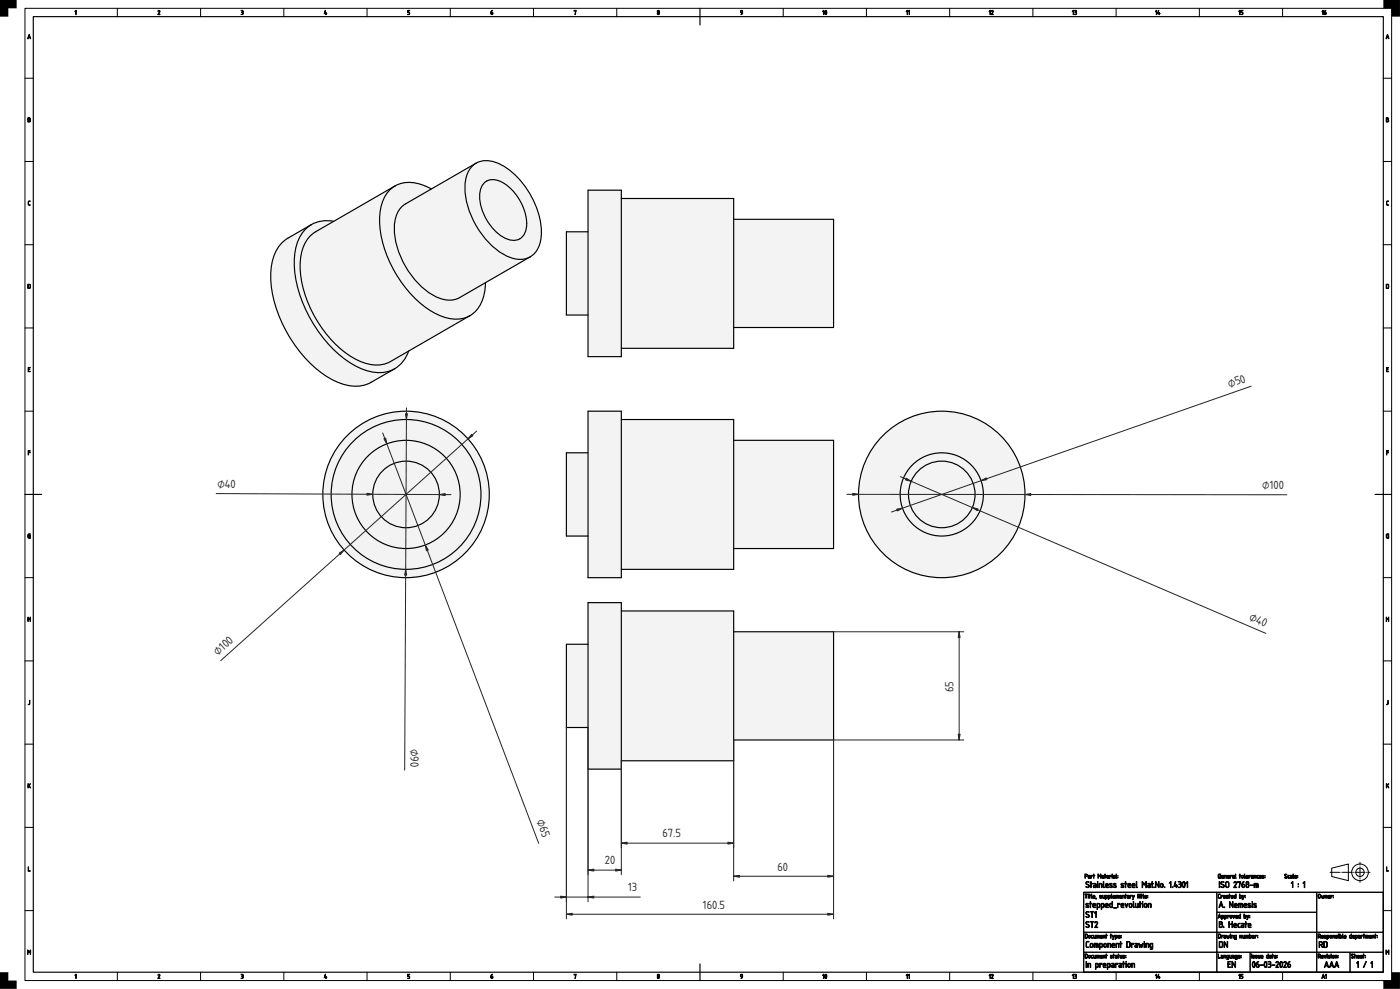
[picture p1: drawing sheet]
<svg xmlns="http://www.w3.org/2000/svg" width="841mm" height="594mm" viewBox="0 0 841 594" stroke-linecap="round" stroke-linejoin="round" font-family="sans-serif">
<defs><g id="words">
<g font-size="6.7" fill="#212529">
<text x="739" y="233" transform="rotate(-19 739 233)">⌀50</text>
<text x="131" y="293">⌀40</text>
<text x="758" y="294">⌀100</text>
<text x="750" y="372" transform="rotate(23 750 372)">⌀40</text>
<text x="131" y="394" transform="rotate(-42 131 394)">⌀10</text>
<text x="573" y="416" transform="rotate(-90 573 416)">65</text>
<text x="247" y="450" transform="rotate(90 247 450)">⌀90</text>
<text x="322" y="493" transform="rotate(69 322 493)">⌀65</text>
<text x="398" y="503">67.5</text>
<text x="363" y="519">20</text>
<text x="467" y="523">60</text>
<text x="377" y="535">13</text>
<text x="422" y="546">160.5</text>
</g>
</g></defs>
<path d="M20 10h811v574h-811zM420 5v10M15 297h10M826 297h10M651 536h180v48h-180zM420 579v10" fill="none" stroke="#000" stroke-width=".7"/>
<g fill="none" stroke="#000" stroke-width=".6">
<path d="M15 5h821v584h-821zM70 5v5M120 5v5M170 5v5M220 5v5M270 5v5M320 5v5M370 5v5M470 5v5M520 5v5M570 5v5M620 5v5"/>
<path d="M670 5v5M720 5v5M770 5v5M15 47h5M831 47h5M15 97h5M831 97h5M15 147h5M831 147h5M15 197h5M831 197h5M15 247h5"/>
<path d="M831 247h5M420 297h.1M15 347h5M831 347h5M15 397h5M831 397h5M15 447h5M831 447h5M15 497h5M831 497h5M651 536h80v24h-80zM731 536h60v12h-60z"/>
<path d="M791 536h40v24h-40zM800 521l10-2v10l-10-3zM15 547h5M651 560h80v12h-80zM731 560h60v12h-60zM731 548h60v12h-60zM791 560h40v12h-40zM831 547h5M651 572h80v12h-80zM731 572h20v12h-20zM751 572h40v12h-40zM791 572h20v12h-20z"/>
<path d="M811 572h20v12h-20zM70 584v5M120 584v5M170 584v5M220 584v5M270 584v5M320 584v5M370 584v5M470 584v5M520 584v5M570 584v5M620 584v5"/>
<path d="M670 584v5M720 584v5M770 584v5"/>
<circle cx="817" cy="524" r="5"/>
<circle cx="817" cy="524" r="2.5"/>
</g>
<g fill="#000" stroke="#000" stroke-width=".6">
<path d="M46 6v3v-2h-1zM95 6l1 1-1 2h1h-1l1-2zM145 6h1v1a1 1 0 0 1 0 1 1 1 0 0 1-1 1 .7 .7 0 0 0 1-1 .7 .7 0 0 0-1-1h1zM195 6v2h1v1l-1-1zM245 6h1h-1v1l1 1v1h-1l1-1-1-1zM345 6h1l-1 3 1-3-1 1zM17 121h1h-1v2h1h-1zM833 121h1h-1v2h1h-1zM17 221h1h-1v1h1h-1v1h1h-1zM833 221h1h-1v1h1h-1v1h1h-1zM17 271h1h-1v1h1h-1v1zM833 271h1h-1v1h1h-1v1z"/>
<path d="M17 321h1h-1v2h1v-1v1h-1zM833 321h1h-1v2h1v-1v1h-1zM17 371v1h1v-1v2v-1h-1v1zM833 371v1h1v-1v2v-1h-1v1zM18 421v2h-1h1zM834 421v2h-1h1zM17 471v1l1-1v1v1l-1-1v1zM833 471v1l1-1v1v1l-1-1v1zM17 521v2h1h-1zM833 521v2h1h-1zM17 571v1l1-1v2v-2l-1 1v-1v2zM833 571v1l1-1v2v-2l-1 1v-1v2z"/>
<path d="M46 585v3v-2h-1zM95 585l1 1-1 2h1h-1l1-2zM145 585h1v1a1 1 0 0 1 0 1 1 1 0 0 1-1 1 .7 .7 0 0 0 1-1 .7 .7 0 0 0-1-1h1zM195 585v2h1v1l-1-1zM245 585h1h-1v1l1 1v1h-1l1-1-1-1zM345 585h1l-1 3 1-3-1 1z"/>
<path d="M295 7l1-1-1 1a.8 .8 0 0 1 1 1 .8 .8 0 0 1 0 1 .8 .8 0 0 1-1-1zM295 8h1z"/>
<path d="M395 8a.5 .5 0 0 0 1 0 .5 .5 0 0 0-1 0zM395 7a.5 .5 0 0 0 1 0 .5 .5 0 0 0-1 0zM395 6h1v1a.9 .9 0 0 1 0 1 .9 .9 0 0 1-1 0z"/>
<path d="M445 6a1.5 1.5 0 0 1 0 3l1-1-1-1zM445 7a.5 .5 0 0 0 1 0 .5 .5 0 0 0-1 0z"/>
<path d="M495 6v3v-2h-1zM496 6v3v-2zM496 6a1.2 1.2 0 0 1 1 1 1.2 1.2 0 0 1-1 2z"/>
<path d="M545 6v3v-2h-1zM546 6v3v-2z"/>
<path d="M595 6v3v-2h-1zM596 6l1 1-1 2h1h-2l1-2z"/>
<path d="M645 6v3v-2h-1zM645 6h1l1 1a1 1 0 0 1 0 1 1.1 1.1 0 0 1-2 1 .7 .7 0 0 0 1-1 .7 .7 0 0 0 0-1z"/>
<path d="M695 6v3v-2h-1zM696 6v2h1l-1 1-1-1z"/>
<path d="M745 6v3v-2h-1zM745 6h2h-1v1l1 1-1 1h-1l1-1-1-1z"/>
<path d="M795 6v3v-2h-1zM796 7v-1v1a.8 .8 0 0 1 1 1 .8 .8 0 0 1-1 1 .8 .8 0 0 1-1-1z"/>
<path d="M17 21l1 2h-1zM18 21l-1 1h1z"/>
<path d="M833 21l1 2h-1zM834 21l-1 1h1z"/>
<path d="M17 71h1v2h-1zM17 72v1h1v-1zM17 71v1h1v-1z"/>
<path d="M833 71h1v2h-1zM833 72v1h1v-1zM833 71v1h1v-1z"/>
<path d="M17 171v2h1v-2zM17 171h1v2h-1z"/>
<path d="M833 171v2h1v-2zM833 171h1v2h-1z"/>
<path d="M652 537h1l-1 3v-3zM654 538v2zM655 537v1v2zM656 537v3zM657 538l1 1zM657 538h1v1h-1l1 1-1-1zM658 539v1zM661 538h1h-1l1 1v1l-1-1h1zM662 538l1 1 1-1v2l-2-1zM664 538v1h1v-1zM664 538a.9 .9 0 0 1 1 1 .9 .9 0 0 1-1 1zM666 538v1h1v-1zM666 538a.9 .9 0 0 1 1 1 .9 .9 0 0 1-1 1zM668 537v3zM669 538l1 1zM669 538h1v1h-1l1 1-1-1zM670 538a1.2 1.2 0 0 1 2 0 1.2 1.2 0 0 1 0 2v-2l-1 2v-2h-1v2zM673 538l1 1zM673 538h1v1h-1l1 1-1-1zM674 538h1v2v-2h-1v2zM676 537l1 1h-1v2zM677 539h1zM677 538h1v2l-1-1h1zM679 538h1h-1v2zM680 538l1 1 1-1-1 2zM684 537v1v2zM685 538v2zM686 537v1v2zM687 537v3zM688 538l1 1zM688 538h1v1h-1l1 1-1-1z"/>
<path d="M652 525v1h1v-1zM652 525h1v1l-1 1v1zM654 527h1zM654 526h1v2l-1-1h1zM655 526h1l-1 2zM657 525l1 1h-1v2zM660 525v1l1-1v3v-2l-1 1v-1v2zM662 527h1zM662 526h1v2l-1-1h1zM664 525v1v2zM665 526l1 1zM665 526h1v1h-1l1 1-1-1zM667 526h1h-1v2zM668 526v2zM669 527h1zM669 526h1v2l-1-1h1zM670 525l1 3z"/>
<path d="M653 530h1h-1l1 1a1 1 0 0 1 0 2 1.1 1.1 0 0 1-2-1l2 1v-1l-2-1zM655 530l1 1-1 2v-2zM657 532v1h1v-1zM657 531h1v2h-1v-1h1v-1zM659 531v2zM659 530a.5 .5 0 0 1 1 0 .5 .5 0 0 1-1 0zM660 531h2v2v-2h-1l-1 2zM663 530v3zM665 531l-1 1h2l-1-1zM664 531h2v1h-2l2 1h-2zM667 531h1h-1l1 1a.8 .8 0 0 1 0 1 .8 .8 0 0 1-1 0h1l-1-1zM669 531h1h-1l1 1a.8 .8 0 0 1 0 1 .8 .8 0 0 1-1 0h1l-1-1zM674 531h1h-1l1 1a.8 .8 0 0 1 0 1 .8 .8 0 0 1-1 0h1l-1-1zM676 530v1h1h-1v2v-2zM678 531v1h1v-1zM678 531h1v1h-1l1 1h-1zM681 531l-1 1h1v-1zM680 531h2v1h-2l2 1h-2zM683 530v3zM686 530l1 1 2-1v3l-1-3-1 2-1-2v3zM690 532v1h1v-1zM690 531h1v2h-2l1-1h1v-1zM692 530v1h1h-1v2v-2zM694 530l2 2v-2v3l-2-3v3zM698 531l-1 1 1 1v-2zM697 532a1.2 1.2 0 0 1 2 0 1.2 1.2 0 0 1-2 0zM703 530v3v-3h-1zM704 533h1zM706 530v2h1v-1v1v1v-1h-2zM708 530h1v1a1.3 1.3 0 0 1 1 2 1.3 1.3 0 0 1-2 0 .9 .9 0 0 0 1-1 .9 .9 0 0 0-1-1l1-1zM711 530a1.8 1.8 0 0 0 0 3l1-2zM711 530a1.8 1.8 0 0 1 1 1 1.8 1.8 0 0 1-1 2l-1-2zM713 530v3v-3h-1z"/>
<path d="M732 537h1l-1 1v1l1 1-1-1zM733 538h1v2zM735 538l1 1zM735 538h1v1h-1l1 1-1-1zM737 539h1zM737 538h1v2l-1-1h1zM738 537l1 1v2zM740 538l1 1zM740 538h1v1h-1l1 1-1-1zM742 538v1v-1zM741 538h1l1-1v3l-2-1zM745 538v1l1-1zM745 537v1h1v2l-1-1zM746 538l1 1 1-1-1 2z"/>
<path d="M732 530l1 3zM734 530h1h-1l1 1a1 1 0 0 1 0 2 1 1 0 0 1-1-1l1 1v-1l-2-1zM737 530v2v1l1-1v-2zM736 530h2v2v1l-2-1zM741 530h2l-1 3h1h-2l2-3h-1h-1zM744 530h1l-1 3 1-3h-1zM746 530h1l-1 1a1 1 0 0 1 2 0 1.1 1.1 0 0 1-1 2 1 1 0 0 1-1-1zM746 531v2h1v-1zM749 532a.7 .7 0 0 0 1 0 .7 .7 0 0 0-1 0zM749 530a.6 .6 0 0 0 1 0 .6 .6 0 0 0-1 0zM749 530h1v1a1.1 1.1 0 0 1 0 2 1.1 1.1 0 0 1-1 0 1.1 1.1 0 0 1 0-2zM751 532h2zM753 531h3v2l-1-2v2l-1-2-1 2z"/>
<path d="M732 525h1l-1 1v1h1v-1v2l-1-1zM734 526l1 1zM734 526h1v1h-1l1 1-1-1zM736 526h1v2l-1-2v2zM738 526v1zM737 526h1v1h-1l1 1-1-1zM739 526h1h-1v2zM741 526h1v2l-2-1h1zM742 525v3zM745 525v1v2zM746 526l1 1v-1zM745 527a1 1 0 0 1 2 0 1 1 0 0 1-2 0zM748 525v3zM749 526v1zM749 526h1v1h-1l1 1-2-1zM750 526h1h-1v2zM752 527h1zM752 526h1v2l-1-1h1zM753 526h1l1 2-1-2-1 2zM755 526h1h-1v1l1 1-1-1zM757 526v1zM757 526h1v1h-1l1 1-2-1zM758 526h1h-1l1 1v1l-1-1h1z"/>
<path d="M772 525h1l-1 1h1a.7 .7 0 0 1 0 1 .7 .7 0 0 1-1 0h1l-1-1zM774 526h1h-1v1l1 1-1-1zM775 527h1zM775 526h1v2l-1-1h1zM777 525v3zM778 526l1 1zM778 526h1v1h-1l1 1-1-1z"/>
<path d="M776 530l1 3-1-3zM780 532v1zM783 530l1 3-1-3z"/>
<path d="M792 537v2h1v-1zM792 537l1 1v2l-1-1zM794 538v1l1-1v1l1-1-1 2v-1l-1 1zM796 538h1v2v-2h-1v2zM798 538l1 1zM798 538h1v1h-1l1 1-1-1zM799 538h1v2z"/>
<path d="M653 548h1h-1l1 1a1 1 0 0 1 0 2 1.1 1.1 0 0 1-2-1l2 1v-1l-2-1zM655 548h2h-1v3v-3zM658 548v3v-3z"/>
<path d="M653 554h1h-1l1 1a1 1 0 0 1 0 2 1.1 1.1 0 0 1-2-1l2 1v-1l-2-1zM655 554h2h-1v3v-3zM658 554h1l-1 3h1h-1l1-3h-1z"/>
<path d="M652 543h2h-1l1 1a.8 .8 0 0 1 0 1 1 1 0 0 1-2 0h2l-2-1zM655 542v1h1h-1v2l-1-2zM657 543v1h1v-1zM657 543h1v1h-1l1 1h-1zM659 543v2h1v-2zM659 543a1.4 1.4 0 0 1 2 0 1.4 1.4 0 0 1-1 2h-1v1zM662 543v2h1v-2zM662 543a1.4 1.4 0 0 1 1 0 1.4 1.4 0 0 1 0 2h-1v1zM665 543l-1 1h1v-1zM664 543h2v1h-2l2 1h-2zM667 543v2h1v-2zM667 543h1v-1v3h-1zM669 545h2zM671 543h2h-1l-1 2zM674 543v1h1v-1zM674 543h1v1h-1l1 1h-2zM676 543l1 1 1-1-1 2zM679 543v1v1l1-2zM678 544a1.2 1.2 0 0 1 2 0 1.2 1.2 0 0 1-2 0zM681 542v3zM682 543l1 2 1-2v2h-2zM685 542v1h1h-1v2l-1-2zM686 543v2zM686 542a.5 .5 0 0 1 1 0 .5 .5 0 0 1-1 0zM688 543v1v1l1-2zM687 544a1.2 1.2 0 0 1 2 0 1.2 1.2 0 0 1-2 0zM690 543h2v2l-1-2h-1v2z"/>
<path d="M733 549v3v-1h-1zM733 550l-1 1h1zM734 550v1h1v-1zM734 550a.9 .9 0 0 1 1 1 .9 .9 0 0 1-1 1zM736 550v1h1v-1zM736 550a.9 .9 0 0 1 1 1 .9 .9 0 0 1-1 1zM737 550h1v2zM739 550l1 1v-1zM739 551a.9 .9 0 0 1 1 0 .9 .9 0 0 1-1 0zM741 550v1l1-1-1 2zM743 550v1zM742 550h1v1h-1l1 1-1-1zM744 550v1h1v-1zM744 550h1v-1v3l-1-1zM747 550v1h1v-1zM747 549l1 1h1l-1 2-1-1zM749 550l1 1v-1l-1 2z"/>
<path d="M733 542l2 3-1-1h-1l-1 1zM734 542l-1 2h1zM735 545h1zM739 542l1 2 1-2v3l-2-3v3zM742 543v1h1v-1zM742 543h1v1h-1l1 1h-1zM744 543h2v2v-2h-1v2v-2h-1v2zM748 543v1h1l-1-1zM747 543h2v1h-1l1 1h-2zM750 543h1h-1l1 1a.8 .8 0 0 1 0 1 .8 .8 0 0 1-1 0h1l-1-1zM752 543v2zM752 542a.5 .5 0 0 1 1 0 .5 .5 0 0 1-1 0zM753 543h2h-2l1 1a.8 .8 0 0 1 0 1 .8 .8 0 0 1-1 0h2l-2-1z"/>
<path d="M732 554h2l1 2-1 1h-2zM733 555v2h1v-1zM733 554v1h1v-1zM738 554l1 1h1v-1v3v-2h-1l-1 2zM742 555l-1 1h2l-1-1zM741 555h2v1h-2l2 1h-2zM744 555h1a1.1 1.1 0 0 0-1 1 1.1 1.1 0 0 0 1 1 1 1 0 0 1-1 0 1 1 0 0 1 0-2zM746 556v1h1v-1zM746 555h1v2h-1v-1h1v-1zM748 554l1 1-1 2v-2zM750 555v1h1v-1zM750 555h1l1 1h-2l2 1h-2z"/>
<path d="M652 561v2h1v-1zM652 561h1v3h-1zM654 562l1 1v-1zM653 563a1 1 0 0 1 2 0 1 1 0 0 1-2 0zM656 562v1v1v-1zM657 562v1h1v-1v2l-1-1zM659 562a1.2 1.2 0 0 1 1 0 1.2 1.2 0 0 1 0 2v-2v2l-1-2v2zM661 562l1 1zM661 562h1v1h-1l1 1-1-1zM663 562h1v2v-2h-1v2zM664 561l1 1v2zM667 561l1 1h-1v2zM668 562l1 1 1-1-1 2zM670 562v1h1v-1zM670 562a.9 .9 0 0 1 1 1 .9 .9 0 0 1-1 1zM672 562l1 1zM672 562h1v1h-1l1 1-1-1z"/>
<path d="M652 573v2h1v-1zM652 573h1v3h-1zM654 574l1 1v-1zM653 575a1 1 0 0 1 2 0 1 1 0 0 1-2 0zM656 574v1v1v-1zM657 574v1h1v-1v2l-1-1zM659 574a1.2 1.2 0 0 1 1 0 1.2 1.2 0 0 1 0 2v-2v2l-1-2v2zM661 574l1 1zM661 574h1v1h-1l1 1-1-1zM663 574h1v2v-2h-1v2zM664 573l1 1v2zM667 574h1h-1l1 1v1l-1-1h1zM669 573l1 1h-1v2zM670 575h1zM670 574h1v2l-1-1h1zM672 573l1 1h-1v2zM673 574v1h1v-1v2l-1-1zM675 574h1h-1l1 1v1l-1-1h1z"/>
<path d="M653 566h1h-1v2l1 1h-2zM655 567v1l1 1v-2zM654 568a1.5 1.5 0 0 1 3 0 1.5 1.5 0 0 1-3 0zM657 567h3v2l-1-2v2l-1-2-1 2zM661 567v2h1v-2zM661 567a1.4 1.4 0 0 1 1 0 1.4 1.4 0 0 1 0 2h-1v1zM664 567l-1 1 1 1v-2zM663 568a1.2 1.2 0 0 1 2 0 1.2 1.2 0 0 1-2 0zM665 567h2v2v-2h-1l-1 2zM668 567v1h1v-1zM668 567h2v1h-2l2 1h-2zM670 567h2v2v-2h-1l-1 2zM673 566v1h1h-1v2v-2zM677 566v3h1l1-3zM677 566h1h1v3h-1h-1zM680 567h1h-1v2zM682 568v1h1v-1zM682 567h1v2h-1v-1h1v-1zM684 567l1 1v-1l1 1 1-1-1 2-1-1v1zM687 567v2zM687 566a.5 .5 0 0 1 1 0 .5 .5 0 0 1-1 0zM688 567h2v2v-2h-1l-1 2zM691 567v2h1v-2zM691 567h2l-1 3h-1h1v-1a1.4 1.4 0 0 1-1-1 1.4 1.4 0 0 1 0-1z"/>
<path d="M732 573v2l1 1h-1zM734 574h1v2l-2-1h1zM735 574h1v2v-2h-1v2zM737 574v1h1v-1zM737 574h1v2h-1h1l-1-1zM739 574v1h1v-1v2l-1-1zM740 574h1v2l-1-1h1zM742 574v1h1v-1zM742 574h1v2h-1h1l-1-1zM744 574l1 1zM744 574h1v1h-1l1 1-1-1z"/>
<path d="M732 561v2h1v-1zM732 561h1v3h-1zM734 562h1h-1v2zM735 563h1zM735 562h1v2l-1-1h1zM737 562v1l1-1v1l1-1-1 2v-1l-1 1zM739 562v2zM740 562h1v2v-2h-1v2zM742 562v1h1v-1zM742 562h1l-1 2h1l-1-1zM745 562h1v2v-2h-1v2zM747 562v1h1v-1v2l-1-1zM748 562a1.2 1.2 0 0 1 2 0 1.2 1.2 0 0 1 0 2l-1-2v2v-2h-1v2zM751 562v1v-1zM751 561v1h1l-1 2-1-1zM753 562v1zM752 562h1v1h-1l1 1-1-1zM754 562h1h-1v2z"/>
<path d="M733 566v3h1v-3zM732 566h2h1v3h-1h-2zM735 566l2 2v-2v3l-1-3-1 3z"/>
<path d="M752 573v3zM753 574h1h-1l1 1v1l-2-1h1zM754 574h1h-1l1 1v1l-1-1h1zM756 574v1h1v-1v2l-1-1zM758 574l1 1zM758 574h1v1h-1l1 1-1-1zM761 574v1h1v-1zM761 574h1v-1v3l-1-1zM763 574h1v2l-2-1h1zM764 573l1 1-1 2zM766 574v1zM766 574h1v1h-1l1 1-2-1z"/>
<path d="M753 578a1.8 1.8 0 0 0 0 3l1-2zM753 578a1.8 1.8 0 0 1 1 1 1.8 1.8 0 0 1-1 2l-1-2zM755 578h1l-1 1a1 1 0 0 1 1 0 1 1 0 0 1 0 2 1 1 0 0 1-1-1zM755 579v2h1v-1zM757 580h2zM760 578a1.8 1.8 0 0 0 1 3v-2zM760 578a1.8 1.8 0 0 1 1 1 1.8 1.8 0 0 1-1 2l-1-2zM762 578h1v1a1.3 1.3 0 0 1 0 2 1.3 1.3 0 0 1-1 0 .9 .9 0 0 0 1-1 .9 .9 0 0 0-1-1l1-1zM764 580h2zM767 578h1l-1 3h1h-2l2-3h-1h-1zM770 578a1.8 1.8 0 0 0 0 3v-2zM769 578a1.8 1.8 0 0 1 2 1 1.8 1.8 0 0 1-2 2v-2zM771 578h2l-1 3h1h-2l2-3h-1h-1zM774 578h1l-1 1a1 1 0 0 1 1 0 1 1 0 0 1 0 2 1 1 0 0 1-1-1zM774 579v2h1v-1z"/>
<path d="M792 573v1h1v-1zM792 573h1v2v1v-1h-1v1zM794 574l1 1zM794 574h1v1h-1l1 1-1-1zM795 574l1 1 1-1-1 2zM797 574v2zM798 574h1h-1l1 1v1l-1-1h1zM800 574v2zM801 574v1v-1zM800 575a1 1 0 0 1 2 0 1 1 0 0 1-2 0zM802 574h1v2v-2h-1v2z"/>
<path d="M792 561v1h1v-1zM792 561h1v2v1v-1h-1v1zM794 562l1 1zM794 562h1v1h-1l1 1-1-1zM795 562h2h-1l1 1-1 1-1-1h1zM797 562v1h1v-1zM797 562a.9 .9 0 0 1 1 1 .9 .9 0 0 1-1 1zM799 562l1 1v-1zM799 563a.9 .9 0 0 1 1 0 .9 .9 0 0 1-1 0zM801 562h1v2v-2h-1v2zM802 562h1h-1l1 1v1l-1-1h1zM804 562v2zM805 562v1h1v-1zM805 561v1h1v2l-1-1zM807 561v3zM808 562v1zM808 562h1v1h-1l1 1-2-1zM811 562v1h1v-1zM811 562h1v-1v3l-1-1zM813 562v1zM813 562h1v1h-1l1 1-2-1zM814 562v1h1v-1zM814 562a1.1 1.1 0 0 1 2 1 1.1 1.1 0 0 1-2 1zM816 563h1zM816 562h1v2l-1-1h1zM818 562h1h-1v2zM819 561l1 1h-1v2zM820 562a1.2 1.2 0 0 1 2 0 1.2 1.2 0 0 1 0 2v-2l-1 2v-2l-1 2zM823 562l1 1zM823 562h1v1h-1l1 1-1-1zM824 562h1l1 2-1-2-1 2zM826 561l1 1h-1v2z"/>
<path d="M793 566v1h1v-1zM792 566h2v2l1 1-1-1h-1l-1 1zM796 566v3h1v-3zM795 566h2v3h-2z"/>
<path d="M797 578l1 3v-1h-2v1zM797 578l-1 2h1zM800 578l1 3v-1h-2v1zM800 578l-1 2h1zM803 578l1 3v-1h-2v1zM803 578l-1 2h2z"/>
<path d="M812 573h1l-1 1h1a.7 .7 0 0 1 0 1 .7 .7 0 0 1-1 0h1l-1-1zM814 573v1h1v2l-1-2v2zM816 574v1zM816 574h1v1h-1l1 1-2-1zM817 574l1 1zM817 574h1v1h-1l1 1-1-1zM819 573l1 1h-1v2z"/>
<path d="M816 578v3v-3h-1zM821 578l-2 3zM824 578v3v-3h-1z"/>
<path d="M295 586l1-1-1 1a.8 .8 0 0 1 1 0 1 1 0 0 1 0 2 .8 .8 0 0 1-1-1zM295 587h1z"/>
<path d="M395 587a.5 .5 0 0 0 1 0 .5 .5 0 0 0-1 0zM395 586a.5 .5 0 0 0 1 0 .5 .5 0 0 0-1 0zM395 585h1v1a.9 .9 0 0 1 0 1 .9 .9 0 0 1-1 0z"/>
<path d="M445 585a1.5 1.5 0 0 1 0 3l1-1-1-1zM445 586a.5 .5 0 0 0 1 0 .5 .5 0 0 0-1 0z"/>
<path d="M495 585v3v-2h-1zM496 585v3v-2zM496 585a1.2 1.2 0 0 1 1 1 1.2 1.2 0 0 1-1 2z"/>
<path d="M545 585v3v-2h-1zM546 585v3v-2z"/>
<path d="M595 585v3v-2h-1zM596 585l1 1-1 2h1h-2l1-2z"/>
<path d="M645 585v3v-2h-1zM645 585h1l1 1a1 1 0 0 1 0 1 1.1 1.1 0 0 1-2 1 .7 .7 0 0 0 1-1 .7 .7 0 0 0 0-1z"/>
<path d="M652 578l1 3zM653 579h2v2v-2h-1l-1 2zM658 579v2h1l1-2zM658 579a1.4 1.4 0 0 1 2 0 1.4 1.4 0 0 1-1 2h-1v1zM661 579h1h-1v2zM663 579v1h1v-1zM663 579h1v1h-1l1 1h-1zM666 579v2l1-2zM665 579a1.4 1.4 0 0 1 2 0 1.4 1.4 0 0 1-1 2l-1 1zM668 580v1h1v-1zM668 579h1v2h-1v-1h1v-1zM670 579h2h-1h-1v2zM673 580v1h1v-1zM672 579h2v2h-2v-1h2l-1-1zM675 578v1h1h-1v2l-1-2zM676 579v2zM676 578a.5 .5 0 0 1 1 0 .5 .5 0 0 1-1 0zM678 579v1v1l1-2zM677 580a1.2 1.2 0 0 1 2 0 1.2 1.2 0 0 1-2 0zM680 579h2v2l-1-2h-1v2z"/>
<path d="M695 585v3v-2h-1zM696 585v2h1l-1 1-1-1z"/>
<path d="M738 578h1h-1v1h1h-1v2h1h-1zM740 578l2 2v-2v3l-2-3v3z"/>
<path d="M745 585v3v-2h-1zM745 585h2h-1v1l1 1-1 1h-1l1-1-1-1z"/>
<path d="M795 585l1 3-1-1-1 1zM795 586v1zM797 585v3v-2h-1z"/>
</g>
<path d="M0 0h10v5h-5v5h-5zM831 0h10v10h-5v-5h-5zM0 584h5v5h5v5h-10zM831 589h5v-5h5v10h-10z" fill="#000"/>
<path d="M799 524h24" fill="none" stroke="#000" stroke-width=".6" stroke-dasharray="6 .7 .1 .7" stroke-dashoffset=".2"/>
<path d="M817 530v-12" fill="none" stroke="#000" stroke-width=".6" stroke-dasharray="6 .7 .1 .7" stroke-dashoffset="4.6"/>
<g fill="#f1f3f5">
<path d="M353 247h20v5h68v12h60v65h-60v13h-68v5h-20v-25h-13v-50h13z" fill-rule="evenodd"/>
<path d="M373 252h68v90h-68z" fill-rule="evenodd"/>
<path d="M441 264h60v65h-60z" fill-rule="evenodd"/>
<path d="M353 247h20v100h-20z" fill-rule="evenodd"/>
<path d="M340 272h13v50h-13z" fill-rule="evenodd"/>
</g>
<path d="M353 247h20v100h-20zM373 252h68v90h-68M353 272h-13v50h13M441 264h60v65h-60" fill="none" stroke="#000" stroke-width=".7"/>
<g fill="#f1f3f5">
<circle cx="566" cy="297" r="50"/>
<circle cx="566" cy="297" r="25"/>
<circle cx="566" cy="297" r="20"/>
</g>
<g fill="none" stroke="#000" stroke-width=".7">
<circle cx="566" cy="297" r="50"/>
<circle cx="566" cy="297" r="25"/>
<circle cx="566" cy="297" r="20"/>
</g>
<path d="M752 232l-216 76M509 297h264M541 286l219 94" fill="none" stroke="#212529" stroke-width=".6"/>
<g fill="#212529" stroke="#212529" stroke-width=".6">
<path d="M616 297l3-1v2z"/>
<path d="M512 296l4 1-4 1z"/>
<path d="M589 289l3-2 1 1z"/>
<path d="M539 306l3-1-3 2z"/>
<path d="M584 305l4 1-1 1z"/>
<path d="M544 287l3 2-3-1z"/>
</g>
<g fill="#f1f3f5">
<circle cx="244" cy="297" r="50"/>
<circle cx="244" cy="297" r="45"/>
<circle cx="244" cy="297" r="33"/>
<circle cx="244" cy="297" r="20"/>
</g>
<g fill="none" stroke="#000" stroke-width=".7">
<circle cx="244" cy="297" r="50"/>
<circle cx="244" cy="297" r="45"/>
<circle cx="244" cy="297" r="33"/>
<circle cx="244" cy="297" r="20"/>
</g>
<path d="M244 245l-1 218M286 259l-153 138M230 260l94 247M130 296l141 1" fill="none" stroke="#212529" stroke-width=".6"/>
<g fill="#212529" stroke="#212529" stroke-width=".6">
<path d="M204 332l3-2-3 3z"/>
<path d="M283 261l1 1-3 2z"/>
<path d="M244 342v3h-1z"/>
<path d="M244 248l1 1-1 3z"/>
<path d="M255 327l2 3-1 1z"/>
<path d="M231 264l1-1v4z"/>
<path d="M220 296l4 1h-4z"/>
<path d="M264 297h3v1z"/>
</g>
<g fill="#f1f3f5">
<path d="M353 114h20v5h68v13h60v65h-60v12h-68v5h-20v-25h-13v-50h13z" fill-rule="evenodd"/>
<path d="M373 119h68v90h-68z" fill-rule="evenodd"/>
<path d="M441 132h60v65h-60z" fill-rule="evenodd"/>
<path d="M353 114h20v100h-20z" fill-rule="evenodd"/>
<path d="M340 139h13v50h-13z" fill-rule="evenodd"/>
</g>
<path d="M353 114h20v100h-20zM373 119h68v90h-68M353 139h-13v50h13M441 132h60v65h-60" fill="none" stroke="#000" stroke-width=".7"/>
<g fill="#f1f3f5">
<path d="M353 362h20v5h68v12h60v65h-60v13h-68v5h-20v-25h-13v-50h13z" fill-rule="evenodd"/>
<path d="M373 367h68v90h-68z" fill-rule="evenodd"/>
<path d="M441 379h60v65h-60z" fill-rule="evenodd"/>
<path d="M353 362h20v100h-20z" fill-rule="evenodd"/>
<path d="M340 387h13v50h-13z" fill-rule="evenodd"/>
</g>
<path d="M353 362h20v100h-20zM373 367h68v90h-68M441 379h60v65h-60M353 387h-13v50h13" fill="none" stroke="#000" stroke-width=".7"/>
<path d="M501 379h78M576 379v65M340 437v115M353 437v105M373 457v68M441 444v85M579 444h-78v108M373 506h68M333 539h52M353 523h20M441 526h60M340 549h161" fill="none" stroke="#212529" stroke-width=".6"/>
<g fill="#212529" stroke="#212529" stroke-width=".6">
<path d="M497 549h4l-4 1z"/>
<path d="M340 549h4v1z"/>
<path d="M337 538l3 1h-3z"/>
<path d="M353 539l4-1v1z"/>
<path d="M370 522l3 1h-3z"/>
<path d="M353 523l4-1v1z"/>
<path d="M437 506h4l-4 1z"/>
<path d="M373 506h4v1z"/>
<path d="M497 526h4l-4 1z"/>
<path d="M441 526h3v1z"/>
<path d="M576 441h1l-1 3z"/>
<path d="M576 379l1 4h-1z"/>
</g>
<g fill="#f1f3f5">
<path d="M170 145l3-2 16-9 5-1h7l36-21a22 22 0 0 1 22 2l27-16a19 19 0 0 1 20 4 49 49 0 0 1 19 42 14 14 0 0 1-6 10l-27 16a22 22 0 0 1-10 20l-36 21-3 4-3 5-17 10a25 25 0 0 1-25-3 77 77 0 0 1-35-64 27 27 0 0 1 7-18z" fill-rule="evenodd"/>
<path d="M187 141l50-29a23 23 0 0 0-9 23 70 70 0 0 0 34 53 22 22 0 0 0 20 2l-47 27a23 23 0 0 1-25-3 70 70 0 0 1-30-56 24 24 0 0 1 7-17z" fill-rule="evenodd"/>
<path d="M241 124l45-26a18 18 0 0 0-7 18 49 49 0 0 0 27 39 14 14 0 0 0 13-1l-43 25a18 18 0 0 1-19-3 49 49 0 0 1-20-43l2-5z" fill-rule="evenodd"/>
<path d="M284 100a15 15 0 0 1 19 0 49 49 0 0 1 22 44 13 13 0 0 1-20 10 49 49 0 0 1-25-46l1-5z" fill-rule="evenodd"/>
<path d="M170 145l17-10a25 25 0 0 0-10 23 77 77 0 0 0 37 62 24 24 0 0 0 23 1l-14 9a25 25 0 0 1-25-3 77 77 0 0 1-35-64 27 27 0 0 1 7-18z" fill-rule="evenodd"/>
<path d="M234 114a20 20 0 0 1 25 0l-15 8a18 18 0 0 0-7 18 49 49 0 0 0 27 39 14 14 0 0 0 12 0l16-9a21 21 0 0 1-13 21 31 31 0 0 1-27-9 69 69 0 0 1-24-54 22 22 0 0 1 6-14z" fill-rule="evenodd"/>
<path d="M290 110a10 10 0 0 1 14 1 29 29 0 0 1 12 28 8 8 0 0 1-14 3 30 30 0 0 1-13-28z" fill-rule="evenodd"/>
<path d="M184 137a19 19 0 0 1 17-4l-11 6a23 23 0 0 0-10 23 70 70 0 0 0 34 54 22 22 0 0 0 21 1l11-6a19 19 0 0 1-27 11 71 71 0 0 1-38-41 49 49 0 0 1-1-39z" fill-rule="evenodd"/>
</g>
<path d="M286 98a19 19 0 0 1 20 4 49 49 0 0 1 19 42 14 14 0 0 1-6 10M286 98a18 18 0 0 0-7 18 49 49 0 0 0 27 39 14 14 0 0 0 13-1M286 98l-42 24a18 18 0 0 0-7 18 49 49 0 0 0 27 39 14 14 0 0 0 12 0l43-25M237 112a22 22 0 0 1 22 2M237 112a23 23 0 0 0-9 23 70 70 0 0 0 34 53 22 22 0 0 0 20 2M237 112l-47 27a23 23 0 0 0-10 23 70 70 0 0 0 34 54 22 22 0 0 0 21 1l47-27M290 110a10 10 0 0 1 14 1 29 29 0 0 1 12 28 8 8 0 0 1-14 3 30 30 0 0 1-13-28zM187 135a25 25 0 0 0-10 23 77 77 0 0 0 37 62 24 24 0 0 0 23 1M187 135l-14 8a25 25 0 0 0-10 23 77 77 0 0 0 37 62 24 24 0 0 0 23 2l14-9M201 133h-8l-6 2M292 170a22 22 0 0 1-10 20M246 211l-4 6-5 4" fill="none" stroke="#000" stroke-width=".7"/>
<use href="#words"/>
</svg>
